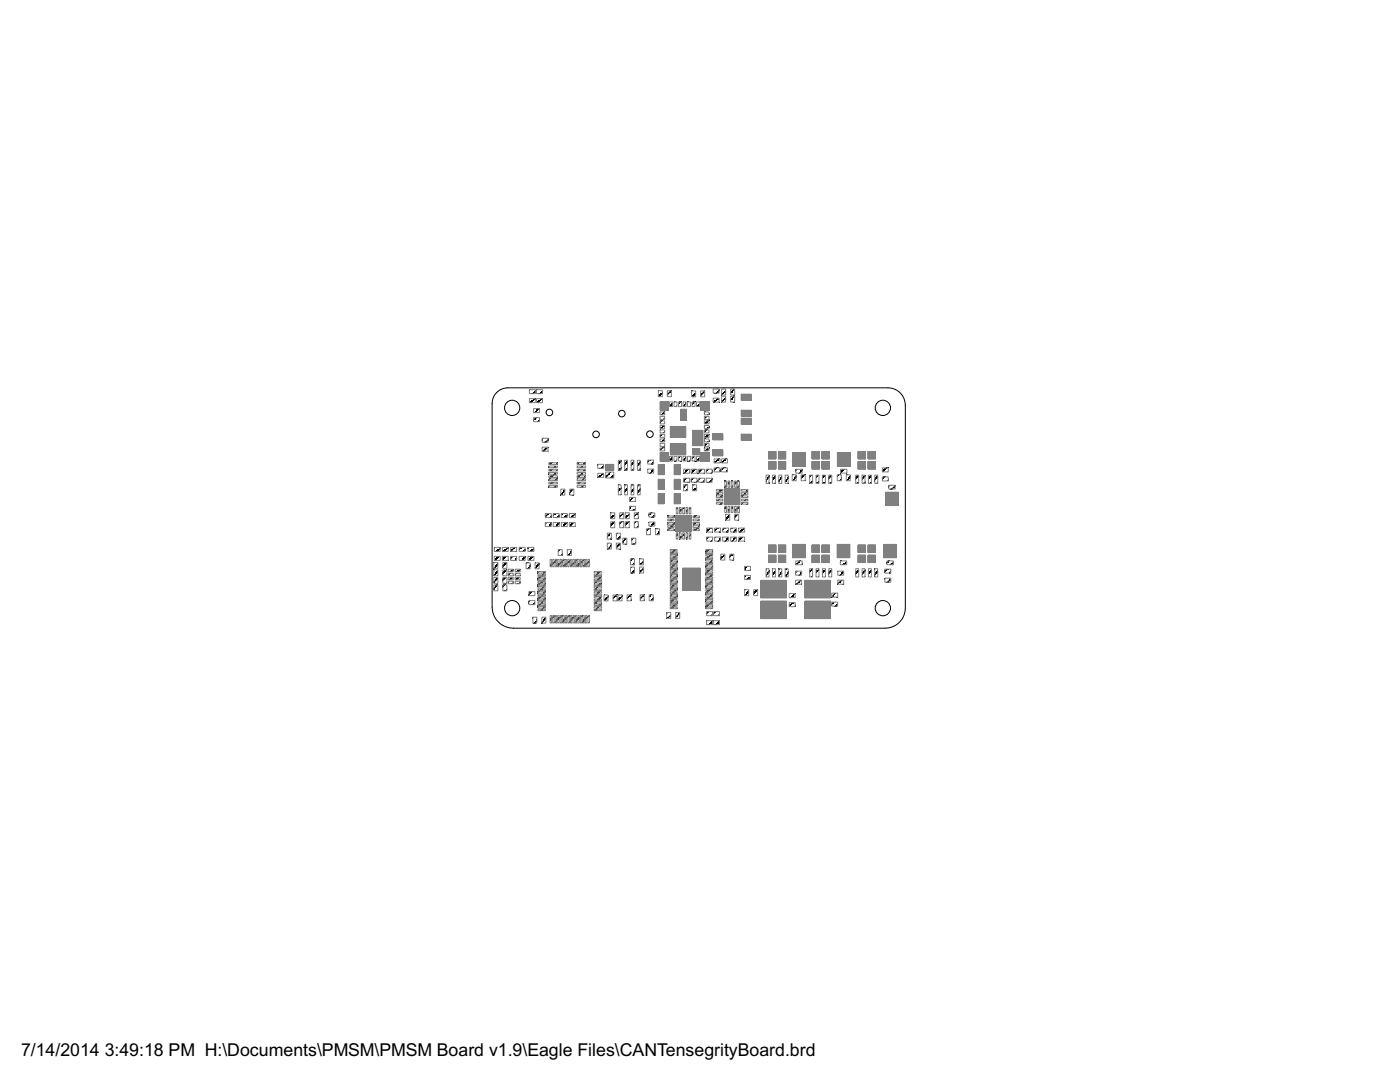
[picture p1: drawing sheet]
<svg xmlns="http://www.w3.org/2000/svg" width="279mm" height="216mm" viewBox="0 0 279 216" stroke-linecap="round" stroke-linejoin="round" font-family="sans-serif">
<defs><g id="words">
<g font-size="4">
<text x="4.2" y="210.7">7/14/2014</text>
<text x="20.9" y="210.7">3:49:18 PM H:\Documents\PMSM\PMSM Board v1.9\Eagle Files\CANTensegrityBoard.brd</text>
</g>
</g></defs>
<g fill="#808080" stroke="#808080" stroke-width=".2">
<path d="M98.6 111h1.2v.8h-1.2z"/>
<path d="M98.6 109.2h1.2v.8h-1.2z"/>
<path d="M100.2 109.2h1.2v.8h-1.2z"/>
<path d="M100.2 111h1.2v.8h-1.2z"/>
<path d="M101.9 109.2h1.2v.8h-1.2z"/>
<path d="M101.9 111h1.2v.8h-1.2z"/>
<path d="M143.8 110.6h.9v1.2h-.9z"/>
<path d="M145.6 110.6h.9v1.2h-.9z"/>
<path d="M148.6 113h1.2v.8h-1.2z"/>
<path d="M148.6 114.8h1.2v.8h-1.2z"/>
<path d="M148.6 117.7h.8v1.2h-.8z"/>
<path d="M150.4 117.7h.8v1.2h-.8z"/>
<path d="M127.6 111.5h.8v1.2h-.8z"/>
<path d="M125.8 111.5h.8v1.2h-.8z"/>
<path d="M127.6 113.2h.8v1.1h-.8z"/>
<path d="M125.8 113.2h.8v1.1h-.8z"/>
<path d="M127.8 118.7h.8v1.2h-.8z"/>
<path d="M129.6 118.7h.8v1.2h-.8z"/>
<path d="M134.9 122.2h.8v1.2h-.8z"/>
<path d="M133.1 122.2h.8v1.2h-.8z"/>
<path d="M120.5 118.7h.8v1.2h-.8z"/>
<path d="M122.3 118.7h.8v1.2h-.8z"/>
<path d="M108.1 123.1h.8v1.2h-.8z"/>
<path d="M106.3 123.1h.8v1.2h-.8z"/>
<path d="M111.9 97.6h.8v1.2h-.8z"/>
<path d="M113.7 97.6h.8v1.2h-.8z"/>
<path d="M125.6 101h1.2v.8h-1.2z"/>
<path d="M125.6 99.3h1.2v.8h-1.2z"/>
<path d="M123.3 118.7h.8v1.2h-.8z"/>
<path d="M125.1 118.7h.8v1.2h-.8z"/>
<path d="M111.4 109.7h.8v1.1h-.8z"/>
<path d="M113.2 109.7h.8v1.1h-.8z"/>
<path d="M100.4 112.2h.8v1.2h-.8z"/>
<path d="M98.6 112.2h.8v1.2h-.8z"/>
<path d="M100.4 113.7h.8v1.2h-.8z"/>
<path d="M98.6 113.7h.8v1.2h-.8z"/>
<path d="M100.4 115.2h.8v1.2h-.8z"/>
<path d="M98.6 115.2h.8v1.2h-.8z"/>
<path d="M100.4 116.7h.8v1.2h-.8z"/>
<path d="M98.6 116.7h.8v1.2h-.8z"/>
<path d="M102.8 116h1v.5h-1z"/>
<path d="M102.8 115.2h1v.5h-1z"/>
<path d="M102.8 114.4h1v.5h-1z"/>
<path d="M102.8 113.6h1v.5h-1z"/>
<path d="M101.4 113.6h1v.5h-1z"/>
<path d="M101.4 114.4h1v.5h-1z"/>
<path d="M101.4 115.2h1v.5h-1z"/>
<path d="M101.4 116h1v.5h-1z"/>
<path d="M123.4 96.8h.6v1.9h-.6z"/>
<path d="M124.7 96.8h.5v1.9h-.5z"/>
<path d="M125.9 96.8h.6v1.9h-.6z"/>
<path d="M127.2 96.8h.6v1.9h-.6z"/>
<path d="M127.2 91.8h.6v2h-.6z"/>
<path d="M125.9 91.8h.6v2h-.6z"/>
<path d="M124.7 91.8h.5v2h-.5z"/>
<path d="M123.4 91.8h.6v2h-.6z"/>
<path d="M106.8 112.3h.8v1.2h-.8z"/>
<path d="M105 112.3h.8v1.2h-.8z"/>
<path d="M119.3 94.4h1.2v.8h-1.2z"/>
<path d="M119.3 92.6h1.2v.9h-1.2z"/>
<path d="M120.9 94.2h1.6v1.2h-1.6z"/>
<path d="M120.9 92.7h1.6v1.2h-1.6z"/>
<path d="M105.4 111h1.2v.8h-1.2z"/>
<path d="M105.4 109.2h1.2v.8h-1.2z"/>
<path d="M103.6 109.2h1.2v.8h-1.2z"/>
<path d="M103.6 111h1.2v.8h-1.2z"/>
<path d="M144 93.4h1.2v.8h-1.2z"/>
<path d="M144 91.6h1.2v.8h-1.2z"/>
<path d="M142.5 93.4h1.2v.8h-1.2z"/>
<path d="M142.5 91.6h1.2v.8h-1.2z"/>
<path d="M141 122h1.2v.9h-1.2z"/>
<path d="M141 123.8h1.2v.9h-1.2z"/>
<path d="M142.4 122h1.2v.9h-1.2z"/>
<path d="M142.4 123.8h1.2v.9h-1.2z"/>
<path d="M109.5 92.3h1.7v.4h-1.7z"/>
<path d="M109.5 93h1.7v.3h-1.7z"/>
<path d="M109.5 93.6h1.7v.4h-1.7z"/>
<path d="M109.5 94.3h1.7v.3h-1.7z"/>
<path d="M109.5 94.9h1.7v.4h-1.7z"/>
<path d="M109.5 95.6h1.7v.3h-1.7z"/>
<path d="M109.5 96.2h1.7v.4h-1.7z"/>
<path d="M109.5 96.9h1.7v.3h-1.7z"/>
<path d="M115.2 96.9h1.7v.3h-1.7z"/>
<path d="M115.2 96.2h1.7v.4h-1.7z"/>
<path d="M115.2 95.6h1.7v.3h-1.7z"/>
<path d="M115.2 94.9h1.7v.4h-1.7z"/>
<path d="M115.2 94.3h1.7v.3h-1.7z"/>
<path d="M115.2 93.6h1.7v.4h-1.7z"/>
<path d="M115.2 93h1.7v.3h-1.7z"/>
<path d="M115.2 92.3h1.7v.4h-1.7z"/>
<path d="M133.8 109.7h1.3v.3h-1.3z"/>
<path d="M133.8 110.2h1.3v.3h-1.3z"/>
<path d="M133.8 110.7h1.3v.3h-1.3z"/>
<path d="M133.8 111.2h1.3v.3h-1.3z"/>
<path d="M133.8 111.7h1.3v.3h-1.3z"/>
<path d="M133.8 112.2h1.3v.3h-1.3z"/>
<path d="M133.8 112.7h1.3v.3h-1.3z"/>
<path d="M133.8 113.2h1.3v.3h-1.3z"/>
<path d="M133.8 113.7h1.3v.3h-1.3z"/>
<path d="M133.8 114.2h1.3v.2h-1.3z"/>
<path d="M133.8 114.7h1.3v.3h-1.3z"/>
<path d="M133.8 115.2h1.3v.3h-1.3z"/>
<path d="M133.8 115.7h1.3v.3h-1.3z"/>
<path d="M133.8 116.2h1.3v.3h-1.3z"/>
<path d="M133.8 116.6h1.3v.3h-1.3z"/>
<path d="M133.8 117.2h1.3v.3h-1.3z"/>
<path d="M133.8 117.7h1.3v.3h-1.3z"/>
<path d="M133.8 118.2h1.3v.2h-1.3z"/>
<path d="M133.8 118.7h1.3v.3h-1.3z"/>
<path d="M133.8 119.1h1.3v.3h-1.3z"/>
<path d="M133.8 119.7h1.3v.3h-1.3z"/>
<path d="M133.8 120.2h1.3v.3h-1.3z"/>
<path d="M133.8 120.6h1.3v.3h-1.3z"/>
<path d="M133.8 121.2h1.3v.3h-1.3z"/>
<path d="M140.8 121.2h1.4v.3h-1.4z"/>
<path d="M140.8 120.6h1.4v.3h-1.4z"/>
<path d="M140.8 120.2h1.4v.3h-1.4z"/>
<path d="M140.8 119.7h1.4v.3h-1.4z"/>
<path d="M140.8 119.1h1.4v.3h-1.4z"/>
<path d="M140.8 118.7h1.4v.3h-1.4z"/>
<path d="M140.8 118.2h1.4v.2h-1.4z"/>
<path d="M140.8 117.7h1.4v.3h-1.4z"/>
<path d="M140.8 117.2h1.4v.3h-1.4z"/>
<path d="M140.8 116.6h1.4v.3h-1.4z"/>
<path d="M140.8 116.2h1.4v.3h-1.4z"/>
<path d="M140.8 115.7h1.4v.3h-1.4z"/>
<path d="M140.8 115.2h1.4v.3h-1.4z"/>
<path d="M140.8 114.7h1.4v.3h-1.4z"/>
<path d="M140.8 114.2h1.4v.2h-1.4z"/>
<path d="M140.8 113.7h1.4v.3h-1.4z"/>
<path d="M140.8 113.2h1.4v.3h-1.4z"/>
<path d="M140.8 112.7h1.4v.3h-1.4z"/>
<path d="M140.8 112.2h1.4v.3h-1.4z"/>
<path d="M140.8 111.7h1.4v.3h-1.4z"/>
<path d="M140.8 111.2h1.4v.3h-1.4z"/>
<path d="M140.8 110.7h1.4v.3h-1.4z"/>
<path d="M140.8 110.2h1.4v.3h-1.4z"/>
<path d="M140.8 109.7h1.4v.3h-1.4z"/>
<path d="M136.3 113.3h3.4v4.5h-3.4z"/>
<path d="M130.8 105.5h.8v1.2h-.8z"/>
<path d="M129 105.5h.8v1.2h-.8z"/>
<path d="M117.3 111.6h.3v1.5h-.3z"/>
<path d="M116.8 111.6h.3v1.5h-.3z"/>
<path d="M116.3 111.6h.3v1.5h-.3z"/>
<path d="M115.8 111.6h.3v1.5h-.3z"/>
<path d="M115.3 111.6h.3v1.5h-.3z"/>
<path d="M114.8 111.6h.3v1.5h-.3z"/>
<path d="M114.3 111.6h.3v1.5h-.3z"/>
<path d="M113.8 111.6h.3v1.5h-.3z"/>
<path d="M113.3 111.6h.3v1.5h-.3z"/>
<path d="M112.8 111.6h.3v1.5h-.3z"/>
<path d="M112.3 111.6h.3v1.5h-.3z"/>
<path d="M111.8 111.6h.3v1.5h-.3z"/>
<path d="M111.3 111.6h.3v1.5h-.3z"/>
<path d="M110.8 111.6h.3v1.5h-.3z"/>
<path d="M110.3 111.6h.3v1.5h-.3z"/>
<path d="M109.8 111.6h.3v1.5h-.3z"/>
<path d="M107.4 114h1.4v.3h-1.4z"/>
<path d="M107.4 114.6h1.4v.3h-1.4z"/>
<path d="M107.4 115.1h1.4v.3h-1.4z"/>
<path d="M107.4 115.5h1.4v.3h-1.4z"/>
<path d="M107.4 116.1h1.4v.3h-1.4z"/>
<path d="M107.4 116.6h1.4v.3h-1.4z"/>
<path d="M107.4 117.1h1.4v.2h-1.4z"/>
<path d="M107.4 117.6h1.4v.3h-1.4z"/>
<path d="M107.4 118.1h1.4v.3h-1.4z"/>
<path d="M107.4 118.6h1.4v.3h-1.4z"/>
<path d="M107.4 119h1.4v.3h-1.4z"/>
<path d="M107.4 119.5h1.4v.3h-1.4z"/>
<path d="M107.4 120.1h1.4v.3h-1.4z"/>
<path d="M107.4 120.5h1.4v.3h-1.4z"/>
<path d="M107.4 121.1h1.4v.2h-1.4z"/>
<path d="M107.4 121.6h1.4v.3h-1.4z"/>
<path d="M109.8 122.8h.3v1.5h-.3z"/>
<path d="M110.3 122.8h.3v1.5h-.3z"/>
<path d="M110.8 122.8h.3v1.5h-.3z"/>
<path d="M111.3 122.8h.3v1.5h-.3z"/>
<path d="M111.8 122.8h.3v1.5h-.3z"/>
<path d="M112.3 122.8h.3v1.5h-.3z"/>
<path d="M112.8 122.8h.3v1.5h-.3z"/>
<path d="M113.3 122.8h.3v1.5h-.3z"/>
<path d="M113.8 122.8h.3v1.5h-.3z"/>
<path d="M114.3 122.8h.3v1.5h-.3z"/>
<path d="M114.8 122.8h.3v1.5h-.3z"/>
<path d="M115.3 122.8h.3v1.5h-.3z"/>
<path d="M115.8 122.8h.3v1.5h-.3z"/>
<path d="M116.3 122.8h.3v1.5h-.3z"/>
<path d="M116.8 122.8h.3v1.5h-.3z"/>
<path d="M117.3 122.8h.3v1.5h-.3z"/>
<path d="M118.6 121.6h1.5v.3h-1.5z"/>
<path d="M118.6 121.1h1.5v.2h-1.5z"/>
<path d="M118.6 120.5h1.5v.3h-1.5z"/>
<path d="M118.6 120.1h1.5v.3h-1.5z"/>
<path d="M118.6 119.5h1.5v.3h-1.5z"/>
<path d="M118.6 119h1.5v.3h-1.5z"/>
<path d="M118.6 118.6h1.5v.3h-1.5z"/>
<path d="M118.6 118.1h1.5v.3h-1.5z"/>
<path d="M118.6 117.6h1.5v.3h-1.5z"/>
<path d="M118.6 117.1h1.5v.2h-1.5z"/>
<path d="M118.6 116.6h1.5v.3h-1.5z"/>
<path d="M118.6 116.1h1.5v.3h-1.5z"/>
<path d="M118.6 115.5h1.5v.3h-1.5z"/>
<path d="M118.6 115.1h1.5v.3h-1.5z"/>
<path d="M118.6 114.6h1.5v.3h-1.5z"/>
<path d="M118.6 114h1.5v.3h-1.5z"/>
<path d="M108.2 89.2h1.2v.8h-1.2z"/>
<path d="M108.2 87.4h1.2v.8h-1.2z"/>
<path d="M129.3 93.6h1.2v.8h-1.2z"/>
<path d="M129.3 91.8h1.2v.8h-1.2z"/>
<path d="M126.6 102.3h.8v1.2h-.8z"/>
<path d="M124.8 102.3h.8v1.2h-.8z"/>
<path d="M126.6 104.1h.8v1.2h-.8z"/>
<path d="M124.8 104.1h.8v1.2h-.8z"/>
<path d="M121.9 104.1h.8v1.2h-.8z"/>
<path d="M123.7 104.1h.8v1.2h-.8z"/>
<path d="M121.9 102.3h.8v1.2h-.8z"/>
<path d="M123.7 102.3h.8v1.2h-.8z"/>
<path d="M131.7 80.2h1.6v1.7h-1.6z"/>
<path d="M131.7 82.2h1v.6h-1z"/>
<path d="M131.7 83.1h1v.6h-1z"/>
<path d="M131.7 84h1v.6h-1z"/>
<path d="M131.7 84.9h1v.6h-1z"/>
<path d="M131.7 85.8h1v.6h-1z"/>
<path d="M131.7 86.7h1v.6h-1z"/>
<path d="M131.7 87.6h1v.6h-1z"/>
<path d="M131.7 88.5h1v.6h-1z"/>
<path d="M131.7 89.4h1v.6h-1z"/>
<path d="M131.7 90.3h1.6v1.7h-1.6z"/>
<path d="M133.6 91.1h.6v.9h-.6z"/>
<path d="M134.5 91.1h.6v.9h-.6z"/>
<path d="M135.4 91.1h.6v.9h-.6z"/>
<path d="M136.3 91.1h.6v.9h-.6z"/>
<path d="M137.2 91.1h.6v.9h-.6z"/>
<path d="M138.1 91.1h.6v.9h-.6z"/>
<path d="M139 91.1h.6v.9h-.6z"/>
<path d="M139.9 90.3h1.6v1.7h-1.6z"/>
<path d="M140.6 89.4h.9v.6h-.9z"/>
<path d="M140.6 88.5h.9v.6h-.9z"/>
<path d="M140.6 87.6h.9v.6h-.9z"/>
<path d="M140.6 86.7h.9v.6h-.9z"/>
<path d="M140.6 85.8h.9v.6h-.9z"/>
<path d="M140.6 84.9h.9v.6h-.9z"/>
<path d="M140.6 84h.9v.6h-.9z"/>
<path d="M140.6 83.1h.9v.6h-.9z"/>
<path d="M140.6 82.2h.9v.6h-.9z"/>
<path d="M139.9 80.2h1.6v1.7h-1.6z"/>
<path d="M139 80.2h.6v.9h-.6z"/>
<path d="M138.1 80.2h.6v.9h-.6z"/>
<path d="M137.2 80.2h.6v.9h-.6z"/>
<path d="M136.3 80.2h.6v.9h-.6z"/>
<path d="M135.4 80.2h.6v.9h-.6z"/>
<path d="M134.5 80.2h.6v.9h-.6z"/>
<path d="M133.6 80.2h.6v.9h-.6z"/>
<path d="M135.8 81.7h1.1v2.2h-1.1z"/>
<path d="M138.3 85.9h2v3h-2z"/>
<path d="M133.8 85.1h3.1v2.2h-3.1z"/>
<path d="M133.8 88.6h3.1v2.2h-3.1z"/>
<path d="M138.3 89.5h1.4v1.3h-1.4z"/>
<path d="M134.5 92.7h1.2v2h-1.2z"/>
<path d="M131.3 92.7h1.2v2h-1.2z"/>
<path d="M147.9 83.4h2v1.2h-2z"/>
<path d="M147.9 86.6h2v1.2h-2z"/>
<path d="M142.3 86.6h2v1.2h-2z"/>
<path d="M142.3 89.8h2v1.2h-2z"/>
<path d="M134.5 95.6h1.2v2h-1.2z"/>
<path d="M131.3 95.6h1.2v2h-1.2z"/>
<path d="M142.3 79.4h1.2v.8h-1.2z"/>
<path d="M142.3 77.6h1.2v.8h-1.2z"/>
<path d="M133.2 78h.8v1.1h-.8z"/>
<path d="M131.4 78h.8v1.1h-.8z"/>
<path d="M139.8 78h.8v1.2h-.8z"/>
<path d="M138 78h.8v1.2h-.8z"/>
<path d="M144 77.6h.8v1.2h-.8z"/>
<path d="M145.8 77.6h.8v1.2h-.8z"/>
<path d="M145.8 79.1h.8v1.1h-.8z"/>
<path d="M144 79.1h.8v1.1h-.8z"/>
<path d="M138.3 105.5h1.3v.4h-1.3z"/>
<path d="M138.3 104.9h1.3v.3h-1.3z"/>
<path d="M138.3 104.2h1.3v.4h-1.3z"/>
<path d="M138.3 103.6h1.3v.3h-1.3z"/>
<path d="M138.3 103h1.3v.3h-1.3z"/>
<path d="M137.5 101.3h.4v1.2h-.4z"/>
<path d="M136.9 101.3h.3v1.2h-.3z"/>
<path d="M136.2 101.3h.4v1.2h-.4z"/>
<path d="M135.6 101.3h.3v1.2h-.3z"/>
<path d="M135 101.3h.3v1.2h-.3z"/>
<path d="M133.3 103h1.2v.3h-1.2z"/>
<path d="M133.3 103.6h1.2v.3h-1.2z"/>
<path d="M133.3 104.2h1.2v.4h-1.2z"/>
<path d="M133.3 104.9h1.2v.3h-1.2z"/>
<path d="M133.3 105.5h1.2v.4h-1.2z"/>
<path d="M135 106.3h.3v1.3h-.3z"/>
<path d="M135.6 106.3h.3v1.3h-.3z"/>
<path d="M136.2 106.3h.4v1.3h-.4z"/>
<path d="M136.9 106.3h.3v1.3h-.3z"/>
<path d="M137.5 106.3h.4v1.3h-.4z"/>
<path d="M134.9 102.8h3.1v3.2h-3.1z"/>
<path d="M129.5 104.2h1.2v.8h-1.2z"/>
<path d="M129.5 102.4h1.2v.8h-1.2z"/>
<path d="M147.4 105.4h1.2v.8h-1.2z"/>
<path d="M147.4 107.2h1.2v.8h-1.2z"/>
<path d="M141 105.4h1.2v.8h-1.2z"/>
<path d="M141 107.2h1.2v.8h-1.2z"/>
<path d="M145.8 105.4h1.2v.8h-1.2z"/>
<path d="M145.8 107.2h1.2v.8h-1.2z"/>
<path d="M142.6 105.4h1.2v.8h-1.2z"/>
<path d="M142.6 107.2h1.2v.8h-1.2z"/>
<path d="M144.2 105.4h1.2v.8h-1.2z"/>
<path d="M144.2 107.2h1.2v.8h-1.2z"/>
<path d="M147.2 96h.4v1.2h-.4z"/>
<path d="M146.6 96h.3v1.2h-.3z"/>
<path d="M145.9 96h.4v1.2h-.4z"/>
<path d="M145.3 96h.3v1.2h-.3z"/>
<path d="M144.7 96h.3v1.2h-.3z"/>
<path d="M143 97.7h1.2v.3h-1.2z"/>
<path d="M143 98.3h1.2v.3h-1.2z"/>
<path d="M143 99h1.2v.3h-1.2z"/>
<path d="M143 99.6h1.2v.3h-1.2z"/>
<path d="M143 100.2h1.2v.4h-1.2z"/>
<path d="M144.7 101h.3v1.3h-.3z"/>
<path d="M145.3 101h.3v1.3h-.3z"/>
<path d="M145.9 101h.4v1.3h-.4z"/>
<path d="M146.6 101h.3v1.3h-.3z"/>
<path d="M147.2 101h.4v1.3h-.4z"/>
<path d="M148 100.2h1.3v.4h-1.3z"/>
<path d="M148 99.6h1.3v.3h-1.3z"/>
<path d="M148 99h1.3v.3h-1.3z"/>
<path d="M148 98.3h1.3v.3h-1.3z"/>
<path d="M148 97.7h1.3v.3h-1.3z"/>
<path d="M144.5 97.6h3.2v3.1h-3.2z"/>
<path d="M146.6 102.6h.8v1.2h-.8z"/>
<path d="M144.8 102.6h.8v1.2h-.8z"/>
<path d="M139.4 95.4h1.2v.8h-1.2z"/>
<path d="M139.4 93.6h1.2v.8h-1.2z"/>
<path d="M137.9 95.4h1.2v.8h-1.2z"/>
<path d="M137.9 93.6h1.2v.8h-1.2z"/>
<path d="M136.4 96.7h.8v1.2h-.8z"/>
<path d="M138.2 96.7h.8v1.2h-.8z"/>
<path d="M136.4 95.4h1.2v.8h-1.2z"/>
<path d="M136.4 93.6h1.2v.8h-1.2z"/>
<path d="M140.9 95.4h1.2v.8h-1.2z"/>
<path d="M140.9 93.6h1.2v.8h-1.2z"/>
<path d="M147.9 81.9h2v1.1h-2z"/>
<path d="M147.9 78.7h2v1.1h-2z"/>
<path d="M134.5 98.5h1.2v2h-1.2z"/>
<path d="M131.3 98.5h1.2v2h-1.2z"/>
<path d="M176.1 93.4h1.2v.8h-1.2z"/>
<path d="M176.1 95.2h1.2v.8h-1.2z"/>
<path d="M176.6 115.4h1.2v.8h-1.2z"/>
<path d="M176.6 113.6h1.2v.8h-1.2z"/>
<path d="M170.8 94.8h.6v1.7h-.6z"/>
<path d="M172 94.8h.6v1.7h-.6z"/>
<path d="M173.3 94.8h.6v1.7h-.6z"/>
<path d="M174.6 94.8h.6v1.7h-.6z"/>
<path d="M170.8 113.5h.6v1.6h-.6z"/>
<path d="M172 113.5h.6v1.6h-.6z"/>
<path d="M173.3 113.5h.6v1.6h-.6z"/>
<path d="M174.6 113.5h.6v1.6h-.6z"/>
<path d="M166 118.3h1.2v.8h-1.2z"/>
<path d="M166 120.1h1.2v.8h-1.2z"/>
<path d="M160.7 119.9h5v3.5h-5z"/>
<path d="M160.7 115.8h5v3.5h-5z"/>
<path d="M161.6 94.8h.6v1.7h-.6z"/>
<path d="M162.9 94.8h.5v1.7h-.5z"/>
<path d="M164.1 94.8h.6v1.7h-.6z"/>
<path d="M165.4 94.8h.6v1.7h-.6z"/>
<path d="M161.6 113.5h.6v1.6h-.6z"/>
<path d="M162.9 113.5h.5v1.6h-.5z"/>
<path d="M164.1 113.5h.6v1.6h-.6z"/>
<path d="M165.4 113.5h.6v1.6h-.6z"/>
<path d="M168.9 94.7h.8v1.2h-.8z"/>
<path d="M167.1 94.7h.8v1.2h-.8z"/>
<path d="M167.2 115.8h1.2v.8h-1.2z"/>
<path d="M167.2 114h1.2v.8h-1.2z"/>
<path d="M157.5 118.4h1.2v.9h-1.2z"/>
<path d="M157.5 120.2h1.2v.9h-1.2z"/>
<path d="M151.8 119.9h5.1v3.5h-5.1z"/>
<path d="M151.8 115.8h5.1v3.5h-5.1z"/>
<path d="M152.9 94.8h.6v1.7h-.6z"/>
<path d="M154.2 94.8h.5v1.7h-.5z"/>
<path d="M155.4 94.8h.6v1.7h-.6z"/>
<path d="M156.7 94.8h.6v1.7h-.6z"/>
<path d="M152.9 113.5h.6v1.6h-.6z"/>
<path d="M154.2 113.5h.5v1.6h-.5z"/>
<path d="M155.4 113.5h.6v1.6h-.6z"/>
<path d="M156.7 113.5h.6v1.6h-.6z"/>
<path d="M159.9 94.7h.8v1.2h-.8z"/>
<path d="M158.1 94.7h.8v1.2h-.8z"/>
<path d="M158.8 115.8h1.2v.8h-1.2z"/>
<path d="M158.8 114h1.2v.8h-1.2z"/>
<path d="M105.6 79.5h1.2v.8h-1.2z"/>
<path d="M105.6 77.7h1.2v.8h-1.2z"/>
<path d="M107.1 79.5h1.2v.8h-1.2z"/>
<path d="M107.1 77.7h1.2v.8h-1.2z"/>
<path d="M106.5 81.5h1.2v.8h-1.2z"/>
<path d="M106.5 83.3h1.2v.8h-1.2z"/>
<path d="M176.7 98.2h2.6v2.7h-2.6z"/>
<path d="M177.4 96.8h1.2v.8h-1.2z"/>
<path d="M167.1 90.3h2.6v2.7h-2.6z"/>
<path d="M167.7 93.6h1.3v.8h-1.3z"/>
<path d="M158.2 90.3h2.5v2.7h-2.5z"/>
<path d="M158.8 93.6h1.3v.8h-1.3z"/>
<path d="M158.2 108.6h2.5v2.7h-2.5z"/>
<path d="M158.8 111.9h1.3v.8h-1.3z"/>
<path d="M167.1 108.6h2.5v2.7h-2.5z"/>
<path d="M167.7 111.9h1.3v.8h-1.3z"/>
<path d="M176.4 108.6h2.5v2.7h-2.5z"/>
<path d="M177 111.9h1.3v.8h-1.3z"/>
<path d="M126.1 107.4h.8v1.2h-.8z"/>
<path d="M124.3 107.4h.8v1.2h-.8z"/>
<path d="M123 106.4h.8v1.2h-.8z"/>
<path d="M121.2 106.4h.8v1.2h-.8z"/>
<path d="M123 108.4h.8v1.2h-.8z"/>
<path d="M121.2 108.4h.8v1.2h-.8z"/>
<path d="M108.8 102.5h1.2v.8h-1.2z"/>
<path d="M108.8 104.3h1.2v.8h-1.2z"/>
<path d="M110.4 104.3h1.2v.8h-1.2z"/>
<path d="M110.4 102.5h1.2v.8h-1.2z"/>
<path d="M113.6 102.5h1.2v.8h-1.2z"/>
<path d="M113.6 104.3h1.2v.8h-1.2z"/>
<path d="M112 104.3h1.2v.8h-1.2z"/>
<path d="M112 102.5h1.2v.8h-1.2z"/>
<path d="M105.6 119.8h1.1v.8h-1.1z"/>
<path d="M105.6 118h1.1v.9h-1.1z"/>
</g>
<g fill="none" stroke="#808080" stroke-width=".2">
<path d="M153.4 92.1h1.4v1.5h-1.4zM153.4 93.5h1.4M153.4 93.4h1.4M153.4 93.3h1.4M153.4 93.2h1.4M153.4 93.1h1.4M153.4 93h1.4M153.4 92.9h1.4M153.4 92.8h1.4M153.4 92.7h1.4M153.4 92.6h1.4M153.4 92.5h1.4"/>
<path d="M153.4 92.4h1.4M153.4 92.3h1.4M153.4 92.2h1.4M153.4 92.1h1.4M153.4 90.1h1.4v1.4h-1.4zM153.4 91.5h1.4M153.4 91.4h1.4M153.4 91.3h1.4M153.4 91.2h1.4M153.4 91.1h1.4M153.4 91h1.4M153.4 90.9h1.4"/>
<path d="M153.4 90.8h1.4M153.4 90.7h1.4M153.4 90.6h1.4M153.4 90.5h1.4M153.4 90.4h1.4M153.4 90.3h1.4M153.4 90.2h1.4M153.4 90.1h1.4M155.4 92.1h1.4v1.5h-1.4zM155.4 93.5h1.4M155.4 93.4h1.4M155.4 93.3h1.4"/>
<path d="M155.4 93.2h1.4M155.4 93.1h1.4M155.4 93h1.4M155.4 92.9h1.4M155.4 92.8h1.4M155.4 92.7h1.4M155.4 92.6h1.4M155.4 92.5h1.4M155.4 92.4h1.4M155.4 92.3h1.4M155.4 92.2h1.4M155.4 92.1h1.4"/>
<path d="M155.4 90.1h1.4v1.4h-1.4zM155.4 91.5h1.4M155.4 91.4h1.4M155.4 91.3h1.4M155.4 91.2h1.4M155.4 91.1h1.4M155.4 91h1.4M155.4 90.9h1.4M155.4 90.8h1.4M155.4 90.7h1.4M155.4 90.6h1.4M155.4 90.5h1.4"/>
<path d="M155.4 90.4h1.4M155.4 90.3h1.4M155.4 90.2h1.4M155.4 90.1h1.4M162.1 92.1h1.4v1.5h-1.4zM162.1 93.5h1.4M162.1 93.4h1.4M162.1 93.3h1.4M162.1 93.2h1.4M162.1 93.1h1.4M162.1 93h1.4M162.1 92.9h1.4"/>
<path d="M162.1 92.8h1.4M162.1 92.7h1.4M162.1 92.6h1.4M162.1 92.5h1.4M162.1 92.4h1.4M162.1 92.3h1.4M162.1 92.2h1.4M162.1 92.1h1.4M162.1 90.1h1.4v1.4h-1.4zM162.1 91.5h1.4M162.1 91.4h1.4M162.1 91.3h1.4"/>
<path d="M162.1 91.2h1.4M162.1 91.1h1.4M162.1 91h1.4M162.1 90.9h1.4M162.1 90.8h1.4M162.1 90.7h1.4M162.1 90.6h1.4M162.1 90.5h1.4M162.1 90.4h1.4M162.1 90.3h1.4M162.1 90.2h1.4M162.1 90.1h1.4"/>
<path d="M164.1 92.1h1.4v1.5h-1.4zM164.1 93.5h1.4M164.1 93.4h1.4M164.1 93.3h1.4M164.1 93.2h1.4M164.1 93.1h1.4M164.1 93h1.4M164.1 92.9h1.4M164.1 92.8h1.4M164.1 92.7h1.4M164.1 92.6h1.4M164.1 92.5h1.4"/>
<path d="M164.1 92.4h1.4M164.1 92.3h1.4M164.1 92.2h1.4M164.1 92.1h1.4M164.1 90.1h1.4v1.4h-1.4zM164.1 91.5h1.4M164.1 91.4h1.4M164.1 91.3h1.4M164.1 91.2h1.4M164.1 91.1h1.4M164.1 91h1.4M164.1 90.9h1.4"/>
<path d="M164.1 90.8h1.4M164.1 90.7h1.4M164.1 90.6h1.4M164.1 90.5h1.4M164.1 90.4h1.4M164.1 90.3h1.4M164.1 90.2h1.4M164.1 90.1h1.4M171.3 92.1h1.4v1.5h-1.4zM171.3 93.5h1.4M171.3 93.4h1.4M171.3 93.3h1.4"/>
<path d="M171.3 93.2h1.4M171.3 93.1h1.4M171.3 93h1.4M171.3 92.9h1.4M171.3 92.8h1.4M171.3 92.7h1.4M171.3 92.6h1.4M171.3 92.5h1.4M171.3 92.4h1.4M171.3 92.3h1.4M171.3 92.2h1.4M171.3 92.1h1.4"/>
<path d="M171.3 90.1h1.4v1.4h-1.4zM171.3 91.5h1.4M171.3 91.4h1.4M171.3 91.3h1.4M171.3 91.2h1.4M171.3 91.1h1.4M171.3 91h1.4M171.3 90.9h1.4M171.3 90.8h1.4M171.3 90.7h1.4M171.3 90.6h1.4M171.3 90.5h1.4"/>
<path d="M171.3 90.4h1.4M171.3 90.3h1.4M171.3 90.2h1.4M171.3 90.1h1.4M173.3 92.1h1.4v1.5h-1.4zM173.3 90.1h1.4v1.4h-1.4zM173.3 93.5h1.4M173.3 93.4h1.4M173.3 93.3h1.4M173.3 93.2h1.4M173.3 93.1h1.4M173.3 93h1.4"/>
<path d="M173.3 92.9h1.4M173.3 92.8h1.4M173.3 92.7h1.4M173.3 92.6h1.4M173.3 92.5h1.4M173.3 92.4h1.4M173.3 92.3h1.4M173.3 92.2h1.4M173.3 92.1h1.4M173.3 91.5h1.4M173.3 91.4h1.4M173.3 91.3h1.4"/>
<path d="M173.3 91.2h1.4M173.3 91.1h1.4M173.3 91h1.4M173.3 90.9h1.4M173.3 90.8h1.4M173.3 90.7h1.4M173.3 90.6h1.4M173.3 90.5h1.4M173.3 90.4h1.4M173.3 90.3h1.4M173.3 90.2h1.4M173.3 90.1h1.4"/>
<path d="M153.4 110.8h1.4v1.4h-1.4zM153.4 112.2h1.4M153.4 112.1h1.4M153.4 112h1.4M153.4 111.9h1.4M153.4 111.8h1.4M153.4 111.7h1.4M153.4 111.6h1.4M153.4 111.5h1.4M153.4 111.4h1.4M153.4 111.3h1.4M153.4 111.2h1.4"/>
<path d="M153.4 111.1h1.4M153.4 111h1.4M153.4 110.9h1.4M153.4 110.8h1.4M153.4 108.8h1.4v1.4h-1.4zM153.4 110.2h1.4M153.4 110.1h1.4M153.4 110h1.4M153.4 109.9h1.4M153.4 109.8h1.4M153.4 109.7h1.4M153.4 109.6h1.4"/>
<path d="M153.4 109.5h1.4M153.4 109.4h1.4M153.4 109.3h1.4M153.4 109.2h1.4M153.4 109.1h1.4M153.4 109h1.4M153.4 108.9h1.4M153.4 108.8h1.4M155.4 110.8h1.4v1.4h-1.4zM155.4 112.2h1.4M155.4 112.1h1.4M155.4 112h1.4"/>
<path d="M155.4 111.9h1.4M155.4 111.8h1.4M155.4 111.7h1.4M155.4 111.6h1.4M155.4 111.5h1.4M155.4 111.4h1.4M155.4 111.3h1.4M155.4 111.2h1.4M155.4 111.1h1.4M155.4 111h1.4M155.4 110.9h1.4M155.4 110.8h1.4"/>
<path d="M155.4 108.8h1.4v1.4h-1.4zM155.4 110.2h1.4M155.4 110.1h1.4M155.4 110h1.4M155.4 109.9h1.4M155.4 109.8h1.4M155.4 109.7h1.4M155.4 109.6h1.4M155.4 109.5h1.4M155.4 109.4h1.4M155.4 109.3h1.4M155.4 109.2h1.4"/>
<path d="M155.4 109.1h1.4M155.4 109h1.4M155.4 108.9h1.4M155.4 108.8h1.4M162.1 110.8h1.4v1.4h-1.4zM162.1 112.2h1.4M162.1 112.1h1.4M162.1 112h1.4M162.1 111.9h1.4M162.1 111.8h1.4M162.1 111.7h1.4M162.1 111.6h1.4"/>
<path d="M162.1 111.5h1.4M162.1 111.4h1.4M162.1 111.3h1.4M162.1 111.2h1.4M162.1 111.1h1.4M162.1 111h1.4M162.1 110.9h1.4M162.1 110.8h1.4M162.1 108.8h1.4v1.4h-1.4zM162.1 110.2h1.4M162.1 110.1h1.4M162.1 110h1.4"/>
<path d="M162.1 109.9h1.4M162.1 109.8h1.4M162.1 109.7h1.4M162.1 109.6h1.4M162.1 109.5h1.4M162.1 109.4h1.4M162.1 109.3h1.4M162.1 109.2h1.4M162.1 109.1h1.4M162.1 109h1.4M162.1 108.9h1.4M162.1 108.8h1.4"/>
<path d="M164.1 110.8h1.4v1.4h-1.4zM164.1 112.2h1.4M164.1 112.1h1.4M164.1 112h1.4M164.1 111.9h1.4M164.1 111.8h1.4M164.1 111.7h1.4M164.1 111.6h1.4M164.1 111.5h1.4M164.1 111.4h1.4M164.1 111.3h1.4M164.1 111.2h1.4"/>
<path d="M164.1 111.1h1.4M164.1 111h1.4M164.1 110.9h1.4M164.1 110.8h1.4M164.1 108.8h1.4v1.4h-1.4zM164.1 110.2h1.4M164.1 110.1h1.4M164.1 110h1.4M164.1 109.9h1.4M164.1 109.8h1.4M164.1 109.7h1.4M164.1 109.6h1.4"/>
<path d="M164.1 109.5h1.4M164.1 109.4h1.4M164.1 109.3h1.4M164.1 109.2h1.4M164.1 109.1h1.4M164.1 109h1.4M164.1 108.9h1.4M164.1 108.8h1.4M171.3 108.8h1.4v1.4h-1.4zM171.3 110.8h1.4v1.4h-1.4zM171.3 112.2h1.4M171.3 112.1h1.4"/>
<path d="M171.3 112h1.4M171.3 111.9h1.4M171.3 111.8h1.4M171.3 111.7h1.4M171.3 111.6h1.4M171.3 111.5h1.4M171.3 111.4h1.4M171.3 111.3h1.4M171.3 111.2h1.4M171.3 111.1h1.4M171.3 111h1.4M171.3 110.9h1.4"/>
<path d="M171.3 110.8h1.4M171.3 110.2h1.4M171.3 110.1h1.4M171.3 110h1.4M171.3 109.9h1.4M171.3 109.8h1.4M171.3 109.7h1.4M171.3 109.6h1.4M171.3 109.5h1.4M171.3 109.4h1.4M171.3 109.3h1.4M171.3 109.2h1.4"/>
<path d="M171.3 109.1h1.4M171.3 109h1.4M171.3 108.9h1.4M171.3 108.8h1.4M173.3 108.8h1.4v1.4h-1.4zM173.3 110.8h1.4v1.4h-1.4zM173.3 112.2h1.4M173.3 112.1h1.4M173.3 112h1.4M173.3 111.9h1.4M173.3 111.8h1.4M173.3 111.7h1.4"/>
<path d="M173.3 111.6h1.4M173.3 111.5h1.4M173.3 111.4h1.4M173.3 111.3h1.4M173.3 111.2h1.4M173.3 111.1h1.4M173.3 111h1.4M173.3 110.9h1.4M173.3 110.8h1.4M173.3 110.2h1.4M173.3 110.1h1.4M173.3 110h1.4"/>
<path d="M173.3 109.9h1.4M173.3 109.8h1.4M173.3 109.7h1.4M173.3 109.6h1.4M173.3 109.5h1.4M173.3 109.4h1.4M173.3 109.3h1.4M173.3 109.2h1.4M173.3 109.1h1.4M173.3 109h1.4M173.3 108.9h1.4M173.3 108.8h1.4"/>
</g>
<g fill="none" stroke="#000" stroke-width=".2">
<path d="M99.1 78.3a3.1 3.1 0 0 1 2.2-.9h75.9a3.4 3.4 0 0 1 3.5 3.5v40.4a4 4 0 0 1-4 4h-74.3a4.3 4.3 0 0 1-4.2-4.2v-40.6a3 3 0 0 1 .9-2.2z"/>
<circle cx="102.2" cy="81.4" r="1.52"/>
<circle cx="109.6" cy="82.3" r=".66"/>
<circle cx="119" cy="86.7" r=".66"/>
<circle cx="124.1" cy="82.5" r=".66"/>
<circle cx="129.7" cy="86.6" r=".66"/>
<circle cx="176.2" cy="81.4" r="1.52"/>
<circle cx="102.2" cy="121.3" r="1.52"/>
<circle cx="176.2" cy="121.3" r="1.52"/>
</g>
<use href="#words"/>
</svg>
